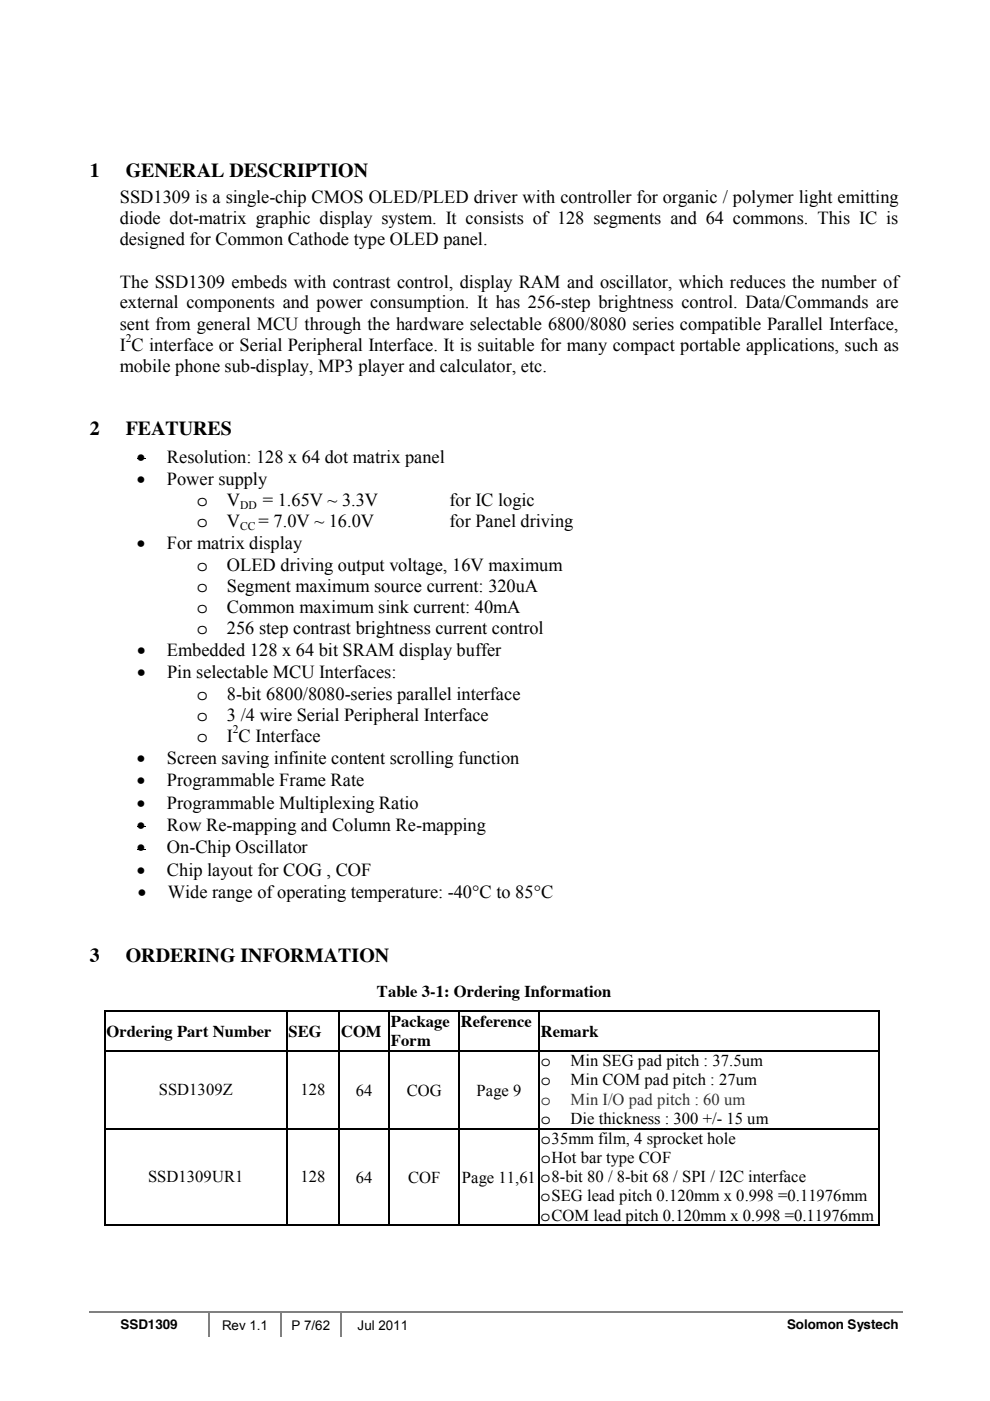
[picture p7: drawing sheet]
<svg xmlns="http://www.w3.org/2000/svg" width="210mm" height="297mm" viewBox="0 0 210 297" stroke-linecap="round" stroke-linejoin="round" font-family="sans-serif">
<defs><g id="words">
<g font-size="4.2">
<text x="19" y="37.6">1</text>
<text x="26.7" y="37.6">GENERAL DESCRIPTION</text>
<text x="19" y="92.3">2</text>
<text x="26.7" y="92.3">FEATURES</text>
<text x="19" y="204">3</text>
<text x="26.7" y="204">ORDERING INFORMATION</text>
</g>
<g font-size="3.9">
<text x="25.4" y="43.1">SSD1309 is a single-chip CMOS OLED/PLED driver with controller for organic / polymer light emitting</text>
<text x="25.4" y="47.6">diode dot-matrix graphic display system. It consists of 128 segments and 64 commons. This IC is</text>
<text x="25.4" y="52">designed for Common Cathode type OLED panel.</text>
<text x="25.4" y="61">The SSD1309 embeds with contrast control, display RAM and oscillator, which reduces the number of</text>
<text x="25.4" y="65.4">external components and power consumption. It has 256-step brightness control. Data/Commands are</text>
<text x="25.4" y="69.9">sent from general MCU through the hardware selectable 6800/8080 series compatible Parallel Interface,</text>
<text x="25.4" y="74.3">I C interface or Serial Peripheral Interface. It is suitable for many compact portable applications, such as</text>
<text x="25.4" y="78.8">mobile phone sub-display, MP3 player and calculator, etc.</text>
<text x="29" y="98.1">•</text>
<text x="35.4" y="98.1">Resolution: 128 x 64 dot matrix panel</text>
<text x="29" y="102.9">•</text>
<text x="35.4" y="102.9">Power supply</text>
<text x="41.7" y="107.4">o</text>
<text x="48.1" y="107.4">V</text>
<text x="55.7" y="107.4">= 1.65V ~ 3.3V</text>
<text x="95.3" y="107.4">for IC logic</text>
<text x="41.7" y="111.8">o</text>
<text x="48.1" y="111.8">V</text>
<text x="54.8" y="111.8">= 7.0V ~ 16.0V</text>
<text x="95.3" y="111.8">for Panel driving</text>
<text x="29" y="116.5">•</text>
<text x="35.4" y="116.5">For matrix display</text>
<text x="41.7" y="121">o</text>
<text x="41.7" y="125.5">o</text>
<text x="48.1" y="121">OLED driving output voltage, 16V maximum</text>
<text x="48.1" y="125.5">Segment maximum source current: 320uA</text>
<text x="41.7" y="129.9">o</text>
<text x="48.1" y="129.9">Common maximum sink current: 40mA</text>
<text x="41.8" y="134.4">o</text>
<text x="48.1" y="134.4">256 step contrast brightness current control</text>
<text x="29.1" y="139.1">•</text>
<text x="29.1" y="143.8">•</text>
<text x="35.4" y="139.1">Embedded 128 x 64 bit SRAM display buffer</text>
<text x="35.4" y="143.8">Pin selectable MCU Interfaces:</text>
<text x="41.8" y="148.3">o</text>
<text x="48.1" y="148.3">8-bit 6800/8080-series parallel interface</text>
<text x="41.8" y="152.8">o</text>
<text x="48.1" y="152.8">3 /4 wire Serial Peripheral Interface</text>
<text x="29" y="162">•</text>
<text x="35.4" y="162">Screen saving infinite content scrolling function</text>
<text x="41.8" y="157.2">o</text>
<text x="48.1" y="157.2">I C Interface</text>
<text x="29" y="166.7">•</text>
<text x="35.4" y="166.7">Programmable Frame Rate</text>
<text x="29" y="171.4">•</text>
<text x="35.4" y="171.4">Programmable Multiplexing Ratio</text>
<text x="29" y="176.2">•</text>
<text x="35.4" y="176.2">Row Re-mapping and Column Re-mapping</text>
<text x="29" y="180.9">•</text>
<text x="29" y="185.6">•</text>
<text x="35.4" y="180.9">On-Chip Oscillator</text>
<text x="35.4" y="185.6">Chip layout for COG , COF</text>
<text x="29.2" y="190.4">•</text>
<text x="35.6" y="190.4">Wide range of operating temperature: -40°C to 85°C</text>
</g>
<g font-size="3.5">
<text x="79.9" y="211.4">Table 3-1: Ordering Information</text>
<text x="22.6" y="219.8">Ordering Part Number</text>
<text x="61.2" y="219.8">SEG</text>
<text x="72.3" y="219.8">COM</text>
<text x="82.9" y="217.8">Package</text>
<text x="82.9" y="221.9">Form</text>
<text x="97.7" y="217.8">Reference</text>
<text x="114.6" y="219.8">Remark</text>
<text x="114.6" y="226.1">o</text>
<text x="121" y="226.1">Min SEG pad pitch : 37.5um</text>
<text x="33.7" y="232.2">SSD1309Z</text>
<text x="63.7" y="232.2">128</text>
<text x="75.4" y="232.3">64</text>
<text x="86.2" y="232.3">COG</text>
<text x="101" y="232.3">Page 9</text>
<text x="114.6" y="230.1">o</text>
<text x="121" y="230.1">Min COM pad pitch : 27um</text>
<text x="114.6" y="238.3">o</text>
<text x="121" y="238.3">Die thickness : 300 +/- 15 um</text>
<text x="114.6" y="242.6">o35mm film, 4 sprocket hole</text>
<text x="31.4" y="250.7">SSD1309UR1</text>
<text x="63.7" y="250.7">128</text>
<text x="75.4" y="250.8">64</text>
<text x="86.5" y="250.8">COF</text>
<text x="97.9" y="250.8">Page 11,61</text>
<text x="114.6" y="250.7">o8-bit 80 / 8-bit 68 / SPI / I2C interface</text>
<text x="114.6" y="246.6">oHot bar type COF</text>
<text x="114.6" y="254.7">oSEG lead pitch 0.120mm x 0.998 =0.11976mm</text>
<text x="114.6" y="258.8">oCOM lead pitch 0.120mm x 0.998 =0.11976mm</text>
</g>
<g font-size="3.5" fill="#333">
<text x="114.6" y="234.2">o</text>
<text x="121" y="234.2">Min I/O pad pitch : 60 um</text>
</g>
<g font-size="2.8">
<text x="25.5" y="281.9">SSD1309</text>
<text x="47.1" y="281.9">Rev 1.1</text>
<text x="61.8" y="281.9">P 7/62</text>
<text x="75.8" y="281.9">Jul 2011</text>
<text x="166.9" y="281.9">Solomon Systech</text>
</g>
<g font-size="2.5">
<text x="26.7" y="72.6">2</text>
<text x="50.9" y="107.9">DD</text>
<text x="50.9" y="112.4">CC</text>
<text x="49.4" y="155.4">2</text>
</g>
</g></defs>
<path d="M18.9 278.3h172.5M44.3 278.4v5.1M59.6 278.4v5.1M72.3 278.4v5.1" fill="none" stroke="#808080" stroke-width=".34"/>
<path d="M29 97.1h1.8v.2h-1.8zM29 175.2h1.8v.2h-1.8zM29 179.9h1.8v.2h-1.8zM22.1 214.3h.2v.2h-.2zM186.1 214.3h.3v.2h-.3zM186.1 259.7h.3v.2h-.3z" fill="#000"/>
<g fill="none" stroke="#000" stroke-width=".25">
<path d="M22.1 214.4h164.3M22.2 214.5v8.2M60.8 214.5v8.2M72 214.5v8.2M82.5 214.5v8.2M97.4 214.5v8.2M114.3 214.5v8.2M186.3 214.5v8.2M22.1 222.8h164.3M22.1 239.3h164.3M22.2 222.9v16.2M22.2 239.4v20.5"/>
<path d="M60.8 222.9v16.2M60.8 239.4v20.5M72 222.9v16.2M72 239.4v20.5M82.5 222.9v16.2M82.5 239.4v20.5M97.4 222.9v16.2M97.4 239.4v20.5M114.3 222.9v16.2M114.3 239.4v20.5M186.3 222.9v16.2M186.3 239.4v20.5"/>
<path d="M22.1 259.8h38.6M61 259.8h10.8M72.1 259.8h10.3M82.7 259.8h14.5M97.5 259.8h16.7M114.4 259.8h71.7"/>
</g>
<use href="#words"/>
</svg>
